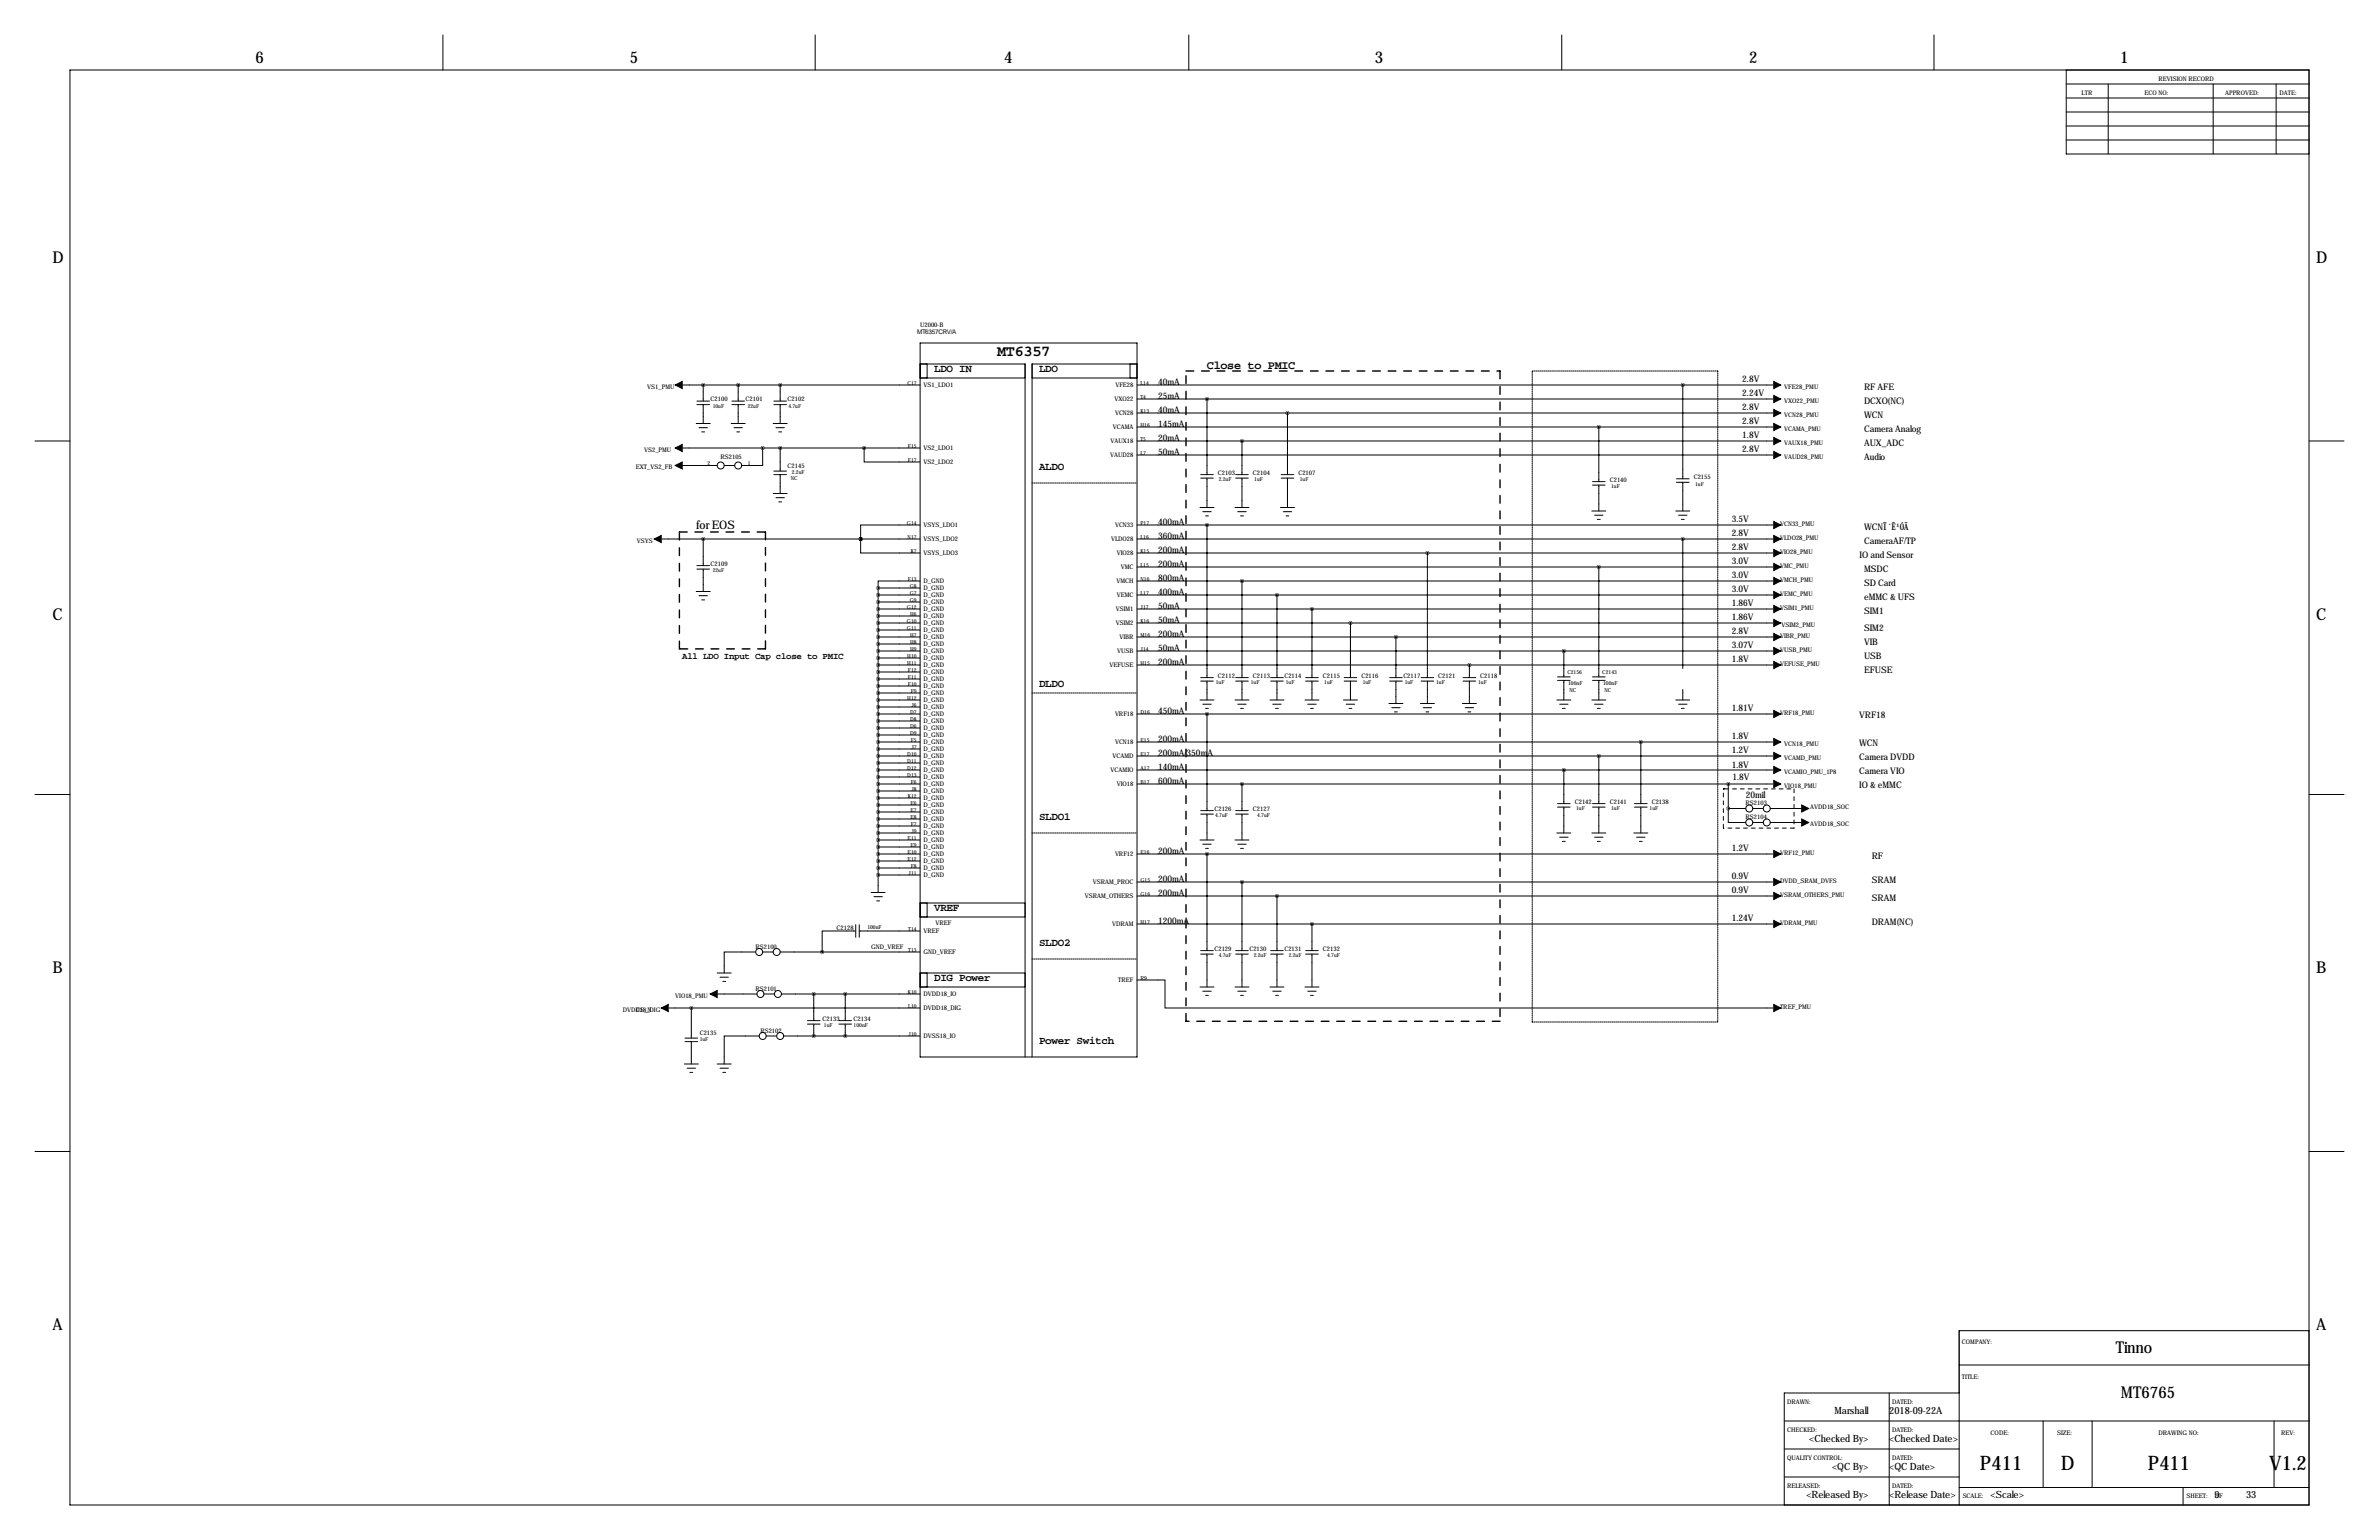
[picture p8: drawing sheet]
<svg xmlns="http://www.w3.org/2000/svg" width="864mm" height="559mm" viewBox="0 0 864 559" stroke-linecap="round" stroke-linejoin="round" font-family="sans-serif">
<defs><g id="words">
<g font-size="7.3">
<text x="718.7" y="533.3">P411</text>
<text x="748.1" y="533.3">D</text>
<text x="779.7" y="533.3">P411</text>
<text x="823.7" y="533.3">V1.2</text>
</g>
<g font-size="5.9">
<text x="92.7" y="22.9">6</text>
<text x="228.6" y="22.9">5</text>
<text x="364.5" y="22.9">4</text>
<text x="499.1" y="22.9">3</text>
<text x="635" y="22.9">2</text>
<text x="769.6" y="22.9">1</text>
<text x="19" y="95.2">D</text>
<text x="840.7" y="95.2">D</text>
<text x="19" y="224.8">C</text>
<text x="840.7" y="224.8">C</text>
<text x="19" y="353.1">B</text>
<text x="840.7" y="353.1">B</text>
<text x="19" y="482.6">A</text>
<text x="840.7" y="482.6">A</text>
<text x="768.1" y="490.9">Tinno</text>
<text x="769.9" y="507.4">MT6765</text>
</g>
<text font-size="5.6" x="361.9" y="129">MT6357</text>
<g font-size="4.3">
<text x="438.1" y="133.9">Close to PMIC</text>
<text x="252.7" y="191.8">for EOS</text>
</g>
<g font-size="4">
<text x="339.1" y="135.1">LDO IN</text>
<text x="377.2" y="135.1">LDO</text>
<text x="377.2" y="170.7">ALDO</text>
<text x="377.2" y="249.4">DLDO</text>
<text x="377.2" y="297.7">SLDO1</text>
<text x="339.1" y="330.7">VREF</text>
<text x="377.2" y="343.4">SLDO2</text>
<text x="339.1" y="356.1">DIG Power</text>
<text x="377.2" y="379">Power Switch</text>
</g>
<g font-size="3.6">
<text x="665.9" y="513">Marshall</text>
<text x="685.8" y="513">2018-09-22A</text>
<text x="656.8" y="523.2">&lt;Checked By&gt;</text>
<text x="685.8" y="523.2">&lt;Checked Date&gt;</text>
<text x="665.1" y="533.3">&lt;QC By&gt;</text>
<text x="685.8" y="533.3">&lt;QC Date&gt;</text>
<text x="655.7" y="543.5">&lt;Released By&gt;</text>
<text x="685.8" y="543.5">&lt;Release Date&gt;</text>
<text x="722.6" y="543.5">&lt;Scale&gt;</text>
<text x="803.9" y="543.5">9</text>
<text x="815.3" y="543.5">33</text>
</g>
<g font-size="3.3">
<text x="420.4" y="139.7">40mA</text>
<text x="632.5" y="138.4">2.8V</text>
<text x="632.5" y="143.5">2.24V</text>
<text x="676.7" y="141.5">RF AFE</text>
<text x="420.4" y="144.8">25mA</text>
<text x="420.4" y="149.9">40mA</text>
<text x="632.5" y="148.6">2.8V</text>
<text x="676.7" y="146.6">DCXO(NC)</text>
<text x="420.4" y="154.9">145mA</text>
<text x="632.5" y="153.7">2.8V</text>
<text x="676.7" y="151.6">WCN</text>
<text x="420.4" y="160">20mA</text>
<text x="632.5" y="158.8">1.8V</text>
<text x="676.7" y="156.7">Camera Analog</text>
<text x="676.7" y="161.8">AUX_ADC</text>
<text x="420.4" y="165.1">50mA</text>
<text x="632.5" y="163.8">2.8V</text>
<text x="676.7" y="166.9">Audio</text>
<text x="420.4" y="190.5">400mA</text>
<text x="628.6" y="189.2">3.5V</text>
<text x="420.4" y="195.6">360mA</text>
<text x="628.6" y="194.3">2.8V</text>
<text x="676.7" y="192.3">WCNÎ´Ê¹ÓÃ</text>
<text x="676.7" y="197.4">CameraAF/TP</text>
<text x="420.4" y="200.7">200mA</text>
<text x="628.6" y="199.4">2.8V</text>
<text x="675" y="202.4">IO and Sensor</text>
<text x="420.4" y="205.7">200mA</text>
<text x="628.6" y="204.5">3.0V</text>
<text x="628.6" y="209.6">3.0V</text>
<text x="676.7" y="207.5">MSDC</text>
<text x="420.4" y="210.8">800mA</text>
<text x="420.4" y="215.9">400mA</text>
<text x="628.6" y="214.6">3.0V</text>
<text x="676.7" y="212.6">SD Card</text>
<text x="420.4" y="221">50mA</text>
<text x="628.6" y="219.7">1.86V</text>
<text x="676.7" y="217.7">eMMC &amp; UFS</text>
<text x="420.4" y="226.1">50mA</text>
<text x="628.6" y="224.8">1.86V</text>
<text x="676.7" y="222.8">SIM1</text>
<text x="420.4" y="231.1">200mA</text>
<text x="628.6" y="229.9">2.8V</text>
<text x="676.7" y="229.1">SIM2</text>
<text x="247.6" y="239">All LDO Input Cap close to PMIC</text>
<text x="420.4" y="236.2">50mA</text>
<text x="628.6" y="235">3.07V</text>
<text x="676.7" y="234.2">VIB</text>
<text x="676.7" y="239.3">USB</text>
<text x="420.4" y="241.3">200mA</text>
<text x="628.6" y="240">1.8V</text>
<text x="676.7" y="244.3">EFUSE</text>
<text x="628.6" y="257.8">1.81V</text>
<text x="420.4" y="259.1">450mA</text>
<text x="674.9" y="260.4">VRF18</text>
<text x="420.4" y="269.2">200mA</text>
<text x="628.6" y="268">1.8V</text>
<text x="420.4" y="274.3">200mA/350mA</text>
<text x="628.6" y="273.1">1.2V</text>
<text x="674.9" y="270.5">WCN</text>
<text x="674.9" y="275.6">Camera DVDD</text>
<text x="420.4" y="279.4">140mA</text>
<text x="628.6" y="278.6">1.8V</text>
<text x="674.9" y="280.7">Camera VIO</text>
<text x="420.4" y="284.5">600mA</text>
<text x="628.9" y="283">1.8V</text>
<text x="674.9" y="285.8">IO &amp; eMMC</text>
<text x="633.7" y="289.6">20mil</text>
<text x="420.4" y="309.9">200mA</text>
<text x="628.6" y="308.6">1.2V</text>
<text x="679.4" y="311.7">RF</text>
<text x="420.4" y="320">200mA</text>
<text x="628.6" y="318.8">0.9V</text>
<text x="628.6" y="323.8">0.9V</text>
<text x="679.4" y="320.5">SRAM</text>
<text x="420.4" y="325.1">200mA</text>
<text x="679.4" y="326.9">SRAM</text>
<text x="420.4" y="335.3">1200mA</text>
<text x="628.6" y="334">1.24V</text>
<text x="679.4" y="335.8">DRAM(NC)</text>
</g>
<g font-size="2.3">
<text x="783.6" y="29.2">REVISION RECORD</text>
<text x="755.6" y="34.3">LTR</text>
<text x="778.5" y="34.3">ECO NO:</text>
<text x="807.7" y="34.3">APPROVED:</text>
<text x="827.5" y="34.3">DATE:</text>
<text x="334" y="118.6">U2000-B</text>
<text x="333" y="121.2">MT6357CRV/A</text>
<text x="234.9" y="141">VS1_PMU</text>
<text x="335.3" y="140.5">VS1_LDO1</text>
<text x="404.9" y="140.5">VFE28</text>
<text x="647.7" y="141">VFE28_PMU</text>
<text x="258" y="145.5">C2100</text>
<text x="270.7" y="145.5">C2101</text>
<text x="285.9" y="145.5">C2102</text>
<text x="404.6" y="145.5">VXO22</text>
<text x="647.7" y="146.1">VXO22_PMU</text>
<text x="404" y="155.7">VCAMA</text>
<text x="404.8" y="150.6">VCN28</text>
<text x="647.7" y="151.1">VCN28_PMU</text>
<text x="403.2" y="160.8">VAUX18</text>
<text x="647.7" y="156.2">VCAMA_PMU</text>
<text x="647.7" y="161.3">VAUX18_PMU</text>
<text x="233.8" y="163.8">VS2_PMU</text>
<text x="261.5" y="166.6">RS2105</text>
<text x="335.3" y="163.3">VS2_LDO1</text>
<text x="403" y="165.9">VAUD28</text>
<text x="647.7" y="166.4">VAUD28_PMU</text>
<text x="230.8" y="170.2">EXT_VS2_FB</text>
<text x="285.9" y="169.7">C2145</text>
<text x="335.3" y="168.4">VS2_LDO2</text>
<text x="442.1" y="172.2">C2103</text>
<text x="454.8" y="172.2">C2104</text>
<text x="471.3" y="172.2">C2107</text>
<text x="614.8" y="173.7">C2155</text>
<text x="584.4" y="174.8">C2140</text>
<text x="335.3" y="191.3">VSYS_LDO1</text>
<text x="404.8" y="191.3">VCN33</text>
<text x="646.2" y="190.8">VCN33_PMU</text>
<text x="231.1" y="196.8">VSYS</text>
<text x="335.3" y="196.3">VSYS_LDO2</text>
<text x="403.3" y="196.3">VLDO28</text>
<text x="646.2" y="195.8">VLDO28_PMU</text>
<text x="335.3" y="201.4">VSYS_LDO3</text>
<text x="405.4" y="201.4">VIO28</text>
<text x="646.2" y="200.9">VIO28_PMU</text>
<text x="258" y="205.2">C2109</text>
<text x="406.9" y="206.5">VMC</text>
<text x="646.2" y="206">VMC_PMU</text>
<text x="335.3" y="211.6">D_GND</text>
<text x="335.3" y="214.1">D_GND</text>
<text x="405.3" y="211.6">VMCH</text>
<text x="646.2" y="211.1">VMCH_PMU</text>
<text x="335.3" y="216.7">D_GND</text>
<text x="335.3" y="219.2">D_GND</text>
<text x="335.3" y="221.7">D_GND</text>
<text x="405" y="221.7">VSIM1</text>
<text x="405.4" y="216.7">VEMC</text>
<text x="646.2" y="216.2">VEMC_PMU</text>
<text x="646.2" y="221.2">VSIM1_PMU</text>
<text x="335.3" y="226.8">D_GND</text>
<text x="335.3" y="224.3">D_GND</text>
<text x="405" y="226.8">VSIM2</text>
<text x="646.7" y="227.3">VSIM2_PMU</text>
<text x="335.3" y="229.4">D_GND</text>
<text x="335.3" y="231.9">D_GND</text>
<text x="406.3" y="231.9">VIBR</text>
<text x="646.2" y="231.4">VIBR_PMU</text>
<text x="335.3" y="234.4">D_GND</text>
<text x="335.3" y="237">D_GND</text>
<text x="335.3" y="239.5">D_GND</text>
<text x="405.6" y="237">VUSB</text>
<text x="646.2" y="236.5">VUSB_PMU</text>
<text x="335.3" y="244.6">D_GND</text>
<text x="335.3" y="242.1">D_GND</text>
<text x="402.8" y="242.1">VEFUSE</text>
<text x="442.1" y="245.9">C2112</text>
<text x="454.8" y="245.9">C2113</text>
<text x="466.2" y="245.9">C2114</text>
<text x="480.2" y="245.9">C2115</text>
<text x="494.2" y="245.9">C2116</text>
<text x="509.4" y="245.9">C2117</text>
<text x="522.1" y="245.9">C2121</text>
<text x="537.4" y="245.9">C2118</text>
<text x="646.2" y="241.6">VEFUSE_PMU</text>
<text x="335.3" y="249.7">D_GND</text>
<text x="335.3" y="247.1">D_GND</text>
<text x="335.3" y="252.2">D_GND</text>
<text x="335.3" y="254.8">D_GND</text>
<text x="335.3" y="257.3">D_GND</text>
<text x="335.3" y="259.8">D_GND</text>
<text x="335.3" y="262.4">D_GND</text>
<text x="404.8" y="259.8">VRF18</text>
<text x="646.2" y="259.3">VRF18_PMU</text>
<text x="335.3" y="264.9">D_GND</text>
<text x="335.3" y="267.5">D_GND</text>
<text x="335.3" y="275.1">D_GND</text>
<text x="335.3" y="270">D_GND</text>
<text x="335.3" y="272.5">D_GND</text>
<text x="403.8" y="275.1">VCAMD</text>
<text x="404.8" y="270">VCN18</text>
<text x="647.7" y="270.5">VCN18_PMU</text>
<text x="647.7" y="275.6">VCAMD_PMU</text>
<text x="335.3" y="277.6">D_GND</text>
<text x="335.3" y="280.2">D_GND</text>
<text x="403.2" y="280.2">VCAMIO</text>
<text x="647.7" y="280.7">VCAMIO_PMU_1P8</text>
<text x="335.3" y="282.7">D_GND</text>
<text x="335.3" y="285.2">D_GND</text>
<text x="335.3" y="287.8">D_GND</text>
<text x="405.4" y="285.2">VIO18</text>
<text x="647.7" y="285.8">VIO18_PMU</text>
<text x="335.3" y="292.9">D_GND</text>
<text x="335.3" y="290.3">D_GND</text>
<text x="571.7" y="291.6">C2142</text>
<text x="584.4" y="291.6">C2141</text>
<text x="599.6" y="291.6">C2138</text>
<text x="633.7" y="292.1">RS2103</text>
<text x="657.2" y="293.6">AVDD18_SOC</text>
<text x="335.3" y="295.4">D_GND</text>
<text x="335.3" y="297.9">D_GND</text>
<text x="440.8" y="294.1">C2126</text>
<text x="454.8" y="294.1">C2127</text>
<text x="633.7" y="297.2">RS2104</text>
<text x="657.2" y="299.7">AVDD18_SOC</text>
<text x="335.3" y="305.6">D_GND</text>
<text x="335.3" y="300.5">D_GND</text>
<text x="335.3" y="303">D_GND</text>
<text x="335.3" y="308.1">D_GND</text>
<text x="335.3" y="310.6">D_GND</text>
<text x="404.8" y="310.6">VRF12</text>
<text x="646.2" y="310.1">VRF12_PMU</text>
<text x="335.3" y="313.2">D_GND</text>
<text x="335.3" y="315.7">D_GND</text>
<text x="335.3" y="318.3">D_GND</text>
<text x="396.7" y="320.8">VSRAM_PROC</text>
<text x="646.2" y="320.3">DVDD_SRAM_DVFS</text>
<text x="393.8" y="325.9">VSRAM_OTHERS</text>
<text x="646.2" y="325.4">VSRAM_OTHERS_PMU</text>
<text x="339.6" y="335.5">VREF</text>
<text x="646.2" y="335.5">VDRAM_PMU</text>
<text x="303.7" y="337.3">C2128</text>
<text x="335.3" y="338.6">VREF</text>
<text x="403.7" y="336">VDRAM</text>
<text x="274.2" y="344.2">RS2100</text>
<text x="316.2" y="344.2">GND_VREF</text>
<text x="335.3" y="346.2">GND_VREF</text>
<text x="440.8" y="344.9">C2129</text>
<text x="453.5" y="344.9">C2130</text>
<text x="466.2" y="344.9">C2131</text>
<text x="480.2" y="344.9">C2132</text>
<text x="274.2" y="359.4">RS2101</text>
<text x="405.9" y="356.4">TREF</text>
<text x="245.1" y="361.9">VIO18_PMU</text>
<text x="335.3" y="361.4">DVDD18_IO</text>
<text x="226.1" y="367">DVDD18_DIG</text>
<text x="230.9" y="367">CS_N</text>
<text x="298.6" y="370.3">C2133</text>
<text x="309.9" y="370.3">C2134</text>
<text x="335.3" y="366.5">DVDD18_DIG</text>
<text x="646.2" y="366">TREF_PMU</text>
<text x="254" y="375.4">C2135</text>
<text x="276" y="374.6">RS2102</text>
<text x="335.3" y="376.7">DVSS18_IO</text>
<text x="712.2" y="487.7">COMPANY:</text>
<text x="712.2" y="500.4">TITLE:</text>
<text x="648.7" y="509.3">DRAWN:</text>
<text x="686.8" y="509.3">DATED:</text>
<text x="648.7" y="519.4">CHECKED:</text>
<text x="686.8" y="519.4">DATED:</text>
<text x="722.6" y="520.7">CODE:</text>
<text x="746.8" y="520.7">SIZE:</text>
<text x="783.6" y="520.7">DRAWING NO:</text>
<text x="828" y="520.7">REV:</text>
<text x="648.7" y="529.6">QUALITY CONTROL:</text>
<text x="686.8" y="529.6">DATED:</text>
<text x="648.7" y="539.8">RELEASED:</text>
<text x="686.8" y="539.8">DATED:</text>
<text x="712.5" y="543.6">SCALE:</text>
<text x="793.7" y="543.6">SHEET:</text>
<text x="804" y="543.6">OF</text>
</g>
<g font-size="2">
<text x="329.5" y="139.7">C17</text>
<text x="414" y="139.7">L14</text>
<text x="258.7" y="148">10uF</text>
<text x="271.4" y="148">22uF</text>
<text x="286.2" y="148">4.7uF</text>
<text x="414" y="149.9">K13</text>
<text x="414" y="144.8">T4</text>
<text x="414" y="154.9">H16</text>
<text x="414" y="160">T5</text>
<text x="329.6" y="162.6">F15</text>
<text x="329.6" y="167.6">F17</text>
<text x="414" y="165.1">L7</text>
<text x="256.8" y="168.7">2</text>
<text x="271.5" y="168.7">1</text>
<text x="287.5" y="172.1">2.2uF</text>
<text x="287.1" y="174">NC</text>
<text x="442.4" y="174.6">2.2uF</text>
<text x="455.3" y="174.6">1uF</text>
<text x="471.8" y="174.6">1uF</text>
<text x="584.9" y="177.2">1uF</text>
<text x="615.3" y="176.2">1uF</text>
<text x="329.2" y="190.5">G14</text>
<text x="414" y="190.5">P17</text>
<text x="329.5" y="195.6">N17</text>
<text x="414" y="195.6">L16</text>
<text x="330.6" y="200.7">K7</text>
<text x="414" y="200.7">K15</text>
<text x="258.7" y="207.7">22uF</text>
<text x="414" y="205.7">L15</text>
<text x="329.6" y="210.8">F13</text>
<text x="330.3" y="215.9">G7</text>
<text x="330.3" y="213.4">G8</text>
<text x="414" y="210.8">N16</text>
<text x="414" y="215.9">L17</text>
<text x="329.2" y="221">G12</text>
<text x="330.3" y="218.4">G9</text>
<text x="414" y="221">J17</text>
<text x="329.2" y="226.1">G10</text>
<text x="330.4" y="223.5">H6</text>
<text x="414" y="226.1">K16</text>
<text x="329.2" y="228.6">G11</text>
<text x="330.4" y="231.1">H7</text>
<text x="330.4" y="233.7">H8</text>
<text x="414" y="231.1">M16</text>
<text x="329.4" y="238.8">H10</text>
<text x="330.4" y="236.2">H9</text>
<text x="414" y="236.2">J14</text>
<text x="329.4" y="241.3">H11</text>
<text x="329.6" y="243.8">F12</text>
<text x="414" y="241.3">H15</text>
<text x="569" y="244.5">C2156</text>
<text x="581.7" y="244.5">C2143</text>
<text x="329.6" y="248.9">F10</text>
<text x="329.6" y="246.4">F11</text>
<text x="330.6" y="251.5">F9</text>
<text x="441.3" y="248.3">1uF</text>
<text x="454" y="248.3">1uF</text>
<text x="466.7" y="248.3">1uF</text>
<text x="480.7" y="248.3">1uF</text>
<text x="494.7" y="248.3">1uF</text>
<text x="509.9" y="248.3">1uF</text>
<text x="521.4" y="248.3">1uF</text>
<text x="536.6" y="248.3">1uF</text>
<text x="569.3" y="248.7">100nF</text>
<text x="569.7" y="251.1">NC</text>
<text x="582" y="248.7">100nF</text>
<text x="582.4" y="251.1">NC</text>
<text x="329.4" y="254">H12</text>
<text x="330.8" y="256.5">J6</text>
<text x="330.4" y="259.1">D7</text>
<text x="330.4" y="261.6">D8</text>
<text x="414" y="259.1">D16</text>
<text x="330.4" y="264.2">D6</text>
<text x="330.4" y="266.7">D9</text>
<text x="330.6" y="269.2">F5</text>
<text x="414" y="269.2">E15</text>
<text x="329.4" y="274.3">D10</text>
<text x="330.8" y="271.8">J7</text>
<text x="414" y="274.3">E17</text>
<text x="329.4" y="276.9">D11</text>
<text x="329.4" y="279.4">D12</text>
<text x="329.4" y="281.9">D13</text>
<text x="414" y="279.4">A17</text>
<text x="330.6" y="284.5">F6</text>
<text x="330.8" y="287">J8</text>
<text x="414" y="284.5">B17</text>
<text x="329.6" y="289.6">K12</text>
<text x="330.5" y="292.1">E6</text>
<text x="330.5" y="294.6">E7</text>
<text x="330.5" y="297.2">E8</text>
<text x="330.6" y="299.7">F7</text>
<text x="441.1" y="296.6">4.7uF</text>
<text x="456.4" y="296.6">4.7uF</text>
<text x="572.2" y="294">1uF</text>
<text x="584.9" y="294">1uF</text>
<text x="598.8" y="294">1uF</text>
<text x="329.5" y="304.8">E11</text>
<text x="330.8" y="302.3">J9</text>
<text x="329.5" y="309.9">E10</text>
<text x="330.5" y="307.3">E9</text>
<text x="414" y="309.9">E16</text>
<text x="329.5" y="312.4">E12</text>
<text x="329.8" y="317.5">J11</text>
<text x="330.6" y="315">F8</text>
<text x="414" y="320">G15</text>
<text x="414" y="325.1">G16</text>
<text x="414" y="335.3">H17</text>
<text x="314.9" y="337.2">100nF</text>
<text x="329.7" y="337.8">T14</text>
<text x="329.7" y="345.4">T13</text>
<text x="442.4" y="347.4">4.7uF</text>
<text x="455.1" y="347.4">2.2uF</text>
<text x="467.8" y="347.4">2.2uF</text>
<text x="481.8" y="347.4">4.7uF</text>
<text x="414" y="355.6">R9</text>
<text x="329.6" y="360.7">K10</text>
<text x="329.7" y="365.8">L10</text>
<text x="254" y="377.8">1uF</text>
<text x="299.1" y="372.8">1uF</text>
<text x="309.9" y="372.8">100nF</text>
<text x="329.8" y="375.9">J10</text>
</g>
</g></defs>
<g fill="none" stroke="#000" stroke-width=".36">
<path d="M160.8 12.7v12.7M295.9 12.7v12.7M431.5 12.7v12.7M566.9 12.7v12.7M702.1 12.7v12.7M25.4 25.4h812.8v520.7h-812.8zM750.1 25.4v30.5h88.1M750.1 35.6h88.1M750.1 30.5h88.1M765.3 30.5v25.4M803.4 30.5v25.4M826.3 30.5v25.4"/>
<path d="M750.1 50.8h88.1M750.1 45.7h88.1M750.1 40.6h88.1M245.1 139.7h88.9M255.3 139.7v5.8M268 139.7v5.8M283.2 139.7v5.8M334 124.5h78.7v259h-78.7zM334 132.1h38.1v251.4M334 137.2h38.1M336.5 132.1v5.1M374.6 137.2h38.1"/>
<path d="M410.2 132.1v5.1M412.7 132.1h-38.1v251.4M412.7 139.7h233.7M610.9 139.7v34M252.7 153.7h5.1M253 145.5h4.6M253 146.8h4.6M253.7 155.2h3.1M254.8 156.7h1M255.3 146.8v6.9M265.4 153.7h5.1M265.7 145.5h4.6"/>
<path d="M265.7 146.8h4.6M266.4 155.2h3.1M267.5 156.7h1M268 146.8v6.9M280.7 153.7h5.1M280.9 145.5h4.6M280.9 146.8h4.6M281.7 155.2h3M282.7 156.7h1M283.2 146.8v6.9M412.7 149.9h233.7M412.7 154.9h233.7"/>
<path d="M412.7 144.8h233.7M438.1 144.8v27.4M467.4 149.9v22.3M580.4 154.9v19.9M12.7 160h12.7M245.1 162.6h88.9M245.1 168.9h15.2M262.9 168.9h3.8M276.9 162.6v6.3h-7.7M280.7 179.1h5.1M280.9 172.2h4.6M280.9 170.9h4.6"/>
<path d="M283.2 162.6v8.3M283.2 172.2v6.9M313.7 162.6v5h20.3M412.7 160h233.7M412.7 165.1h233.7M435.9 172.2h4.5M435.9 173.5h4.5M438.1 173.5v10.6M448.6 172.2h4.5M448.6 173.5h4.5M450.8 160v12.2M450.8 173.5v10.6"/>
<path d="M465.1 172.2h4.5M465.1 173.5h4.5M467.4 173.5v10.6M578.1 174.8h4.6M578.1 176h4.6M580.4 176v9.4M608.6 173.7h4.6M608.6 175h4.6M610.9 175v10.4M838.2 160h12.7M237.5 195.6h96.5M255.3 195.6v9.6"/>
<path d="M281.7 180.6h3M282.7 182.1h1M312.4 195.6v5.1h21.6M312.4 195.6h.1M334 190.5h-21.6v5.1M412.7 195.6h233.7M412.7 190.5h233.7M435.6 184.1h5.1M436.6 185.7h3.1M437.6 187.2h1.1M438.1 190.5v55.4M448.3 184.1h5.1"/>
<path d="M449.3 185.7h3.1M450.3 187.2h1.1M464.8 184.1h5.1M465.8 185.7h3.1M466.9 187.2h1M577.8 185.4h5.1M578.9 186.9h3M579.9 188.5h1M608.3 185.4h5.1M609.3 186.9h3.1M610.4 188.5h1M610.9 195.6v47"/>
<path d="M252.7 214.6h5.1M253 205.2h4.6M253 206.5h4.6M253.7 216.2h3.1M254.8 217.7h1M255.3 206.5v8.1M318.8 215.9h15.2M318.8 213.4h15.2M318.8 218.4h15.2M318.8 213.4v110.4M334 210.8h-15.2v2.6M412.7 205.7h233.7"/>
<path d="M412.7 210.8h233.7M412.7 200.7h233.7M412.7 215.9h233.7M450.8 210.8v35.1M463.5 215.9v30M518.2 200.7v45.2M580.4 205.7v39.9M318.8 221h15.2M318.8 226.1h15.2M318.8 236.2h15.2M318.8 231.1h15.2M318.8 228.6h15.2"/>
<path d="M318.8 223.5h15.2M318.8 233.7h15.2M318.8 238.8h15.2M412.7 221h233.7M412.7 226.1h233.7M412.7 236.2h233.7M412.7 231.1h233.7M476.2 221v24.9M490.2 226.1v19.8M506.7 231.1v14.8M567.7 236.2v9.4M318.8 259.1h15.2"/>
<path d="M318.8 241.3h15.2M318.8 251.5h15.2M318.8 248.9h15.2M318.8 246.4h15.2M318.8 243.8h15.2M318.8 254h15.2M318.8 256.5h15.2M412.7 259.1h233.7M412.7 241.3h233.7M435.6 254h5.1M435.9 245.9h4.5M435.9 247.1h4.5"/>
<path d="M436.6 255.5h3.1M437.6 257h1.1M438.1 247.1v6.9M438.1 259.1v35M448.3 254h5.1M448.6 245.9h4.5M448.6 247.1h4.5M449.3 255.5h3.1M450.3 257h1.1M450.8 247.1v6.9M461 254h5.1M461.3 245.9h4.5"/>
<path d="M461.3 247.1h4.5M462 255.5h3.1M463 257h1.1M463.5 247.1v6.9M473.7 254h5.1M474 245.9h4.5M474 247.1h4.5M474.7 255.5h3.1M475.7 257h1.1M476.2 247.1v6.9M487.7 254h5.1M487.9 245.9h4.6"/>
<path d="M487.9 247.1h4.6M488.7 255.5h3M489.7 257h1M490.2 247.1v6.9M504.2 255.3h5.1M504.4 245.9h4.6M504.4 247.1h4.6M505.2 256.8h3.1M506.2 258.3h1M506.7 247.1v8.2M515.6 255.3h5.1M515.9 245.9h4.5"/>
<path d="M515.9 247.1h4.5M516.6 256.8h3.1M517.7 258.3h1M518.2 247.1v8.2M530.9 255.3h5M531.1 245.9h4.6M531.1 247.1h4.6M531.9 256.8h3M532.9 258.3h1M533.4 241.3v4.6M533.4 247.1v8.2M565.1 254h5.1"/>
<path d="M565.4 246.9h4.6M565.4 245.6h4.6M566.2 255.5h3M567.2 257h1M567.7 246.9v7.1M577.8 254h5.1M578.1 246.9h4.6M578.1 245.6h4.6M578.9 255.5h3M579.9 257h1M580.4 246.9v7.1M608.3 254h5.1"/>
<path d="M609.3 255.5h3.1M610.4 257h1M610.9 250.2v3.8M318.8 269.2h15.2M318.8 279.4h15.2M318.8 274.3h15.2M318.8 264.2h15.2M318.8 261.6h15.2M318.8 266.7h15.2M318.8 276.9h15.2M318.8 271.8h15.2M412.7 269.2h233.7"/>
<path d="M412.7 279.4h233.7M412.7 274.3h233.7M567.7 279.4v12.2M580.4 274.3v17.3M595.6 269.2v22.4M12.7 288.3h12.7M318.8 284.5h15.2M318.8 281.9h15.2M318.8 292.1h15.2M318.8 294.6h15.2M318.8 297.2h15.2M318.8 299.7h15.2"/>
<path d="M318.8 287h15.2M318.8 289.6h15.2M412.7 284.5h233.7M435.9 294.1h4.5M435.9 295.4h4.5M438.1 295.4v9.4M448.6 294.1h4.5M448.6 295.4h4.5M450.8 284.5v9.6M450.8 295.4v9.4M565.4 291.6h4.6M565.4 292.9h4.6"/>
<path d="M567.7 292.9v9.4M578.1 291.6h4.6M578.1 292.9h4.6M580.4 292.9v9.4M593.3 291.6h4.6M593.3 292.9h4.6M595.6 292.9v9.4M627.4 293.4v5h6.3M627.4 293.4h6.3M627.4 284.5v8.9M636.3 293.4h3.8M636.3 298.4h3.8"/>
<path d="M642.6 293.4h14M642.6 298.4h14M838.2 288.3h12.7M318.8 309.9h15.2M318.8 307.3h15.2M318.8 304.8h15.2M318.8 312.4h15.2M318.8 315h15.2M318.8 302.3h15.2M318.8 317.5h15.2M412.7 309.9h233.7M435.6 304.8h5.1"/>
<path d="M436.6 306.3h3.1M437.6 307.8h1.1M438.1 309.9v35M448.3 304.8h5.1M449.3 306.3h3.1M450.3 307.8h1.1M565.1 302.3h5.1M566.2 303.8h3M567.2 305.3h1M577.8 302.3h5.1M578.9 303.8h3M579.9 305.3h1"/>
<path d="M593.1 302.3h5.1M594.1 303.8h3.1M595.1 305.3h1M310.6 337.8h-12.2v7.6M310.6 335.5v4.6M311.9 337.8h22.1M311.9 335.5v4.6M316.2 323.8h5.1M317.2 325.4h3.1M318.3 326.9h1M334 327.7h38.1M334 332.7h38.1"/>
<path d="M336.5 327.7v5M412.7 320h233.7M412.7 325.1h233.7M412.7 335.3h233.7M450.8 320v24.9M463.5 325.1v19.8M476.2 335.3v9.6M260.3 353.1h5.1M261.4 354.6h3M262.4 356.1h1M274.3 345.4h-11.4v7.7M276.9 345.4h3.8"/>
<path d="M283.2 345.4h50.8M334 353.1h38.1M334 358.1h38.1M336.5 353.1v5M412.7 355.6h10.2v10.2h223.5M435.6 358.1h5.1M435.9 344.9h4.5M435.9 346.2h4.5M436.6 359.7h3.1M438.1 346.2v11.9M448.3 358.1h5.1M448.6 344.9h4.5"/>
<path d="M448.6 346.2h4.5M449.3 359.7h3.1M450.8 346.2v11.9M461 358.1h5.1M461.3 344.9h4.5M461.3 346.2h4.5M462 359.7h3.1M463.5 346.2v11.9M473.7 358.1h5.1M474 344.9h4.5M474 346.2h4.5M474.7 359.7h3.1"/>
<path d="M476.2 346.2v11.9M240 365.8h94M248.7 376.7h4.5M248.7 378h4.5M251 365.8v10.9M251 378v8.1M257.8 360.7h17M275.6 375.9h-12.7v10.2M277.3 360.7h3.8M278.1 375.9h3.8M283.7 360.7h50.3M284.5 375.9h49.5"/>
<path d="M293.1 370.3h4.6M293.1 371.6h4.6M295.4 360.7v9.6M295.4 371.6v4.3M304.5 370.3h4.6M304.5 371.6h4.6M306.8 360.7v9.6M306.8 371.6v4.3M437.6 361.2h1.1M450.3 361.2h1.1M463 361.2h1.1M475.7 361.2h1.1"/>
<path d="M248.4 386.1h5.1M249.4 387.6h3.1M250.4 389.1h1.1M260.3 386.1h5.1M261.4 387.6h3M262.4 389.1h1M12.7 417.8h12.7M838.2 417.8h12.7M711.2 495.3h127M838.2 482.9h-127v63.2M647.7 515.6h190.5M685.8 505.5v40.6"/>
<path d="M711.2 505.5h-63.5v40.6M741.7 515.6v24.2M759.5 515.6v24.2M825.5 515.6v24.2M647.7 535.9h63.5M647.7 525.8h63.5M711.2 539.8h127M792.5 539.8v6.3"/>
<circle cx="261.6" cy="168.9" r="1.27"/>
<circle cx="268" cy="168.9" r="1.27"/>
<circle cx="635" cy="293.4" r="1.27"/>
<circle cx="635" cy="298.4" r="1.27"/>
<circle cx="641.3" cy="293.4" r="1.27"/>
<circle cx="641.3" cy="298.4" r="1.27"/>
<circle cx="275.6" cy="345.4" r="1.27"/>
<circle cx="281.9" cy="345.4" r="1.27"/>
<circle cx="276" cy="360.7" r="1.27"/>
<circle cx="276.9" cy="375.9" r="1.27"/>
<circle cx="282.4" cy="360.7" r="1.27"/>
<circle cx="283.2" cy="375.9" r="1.27"/>
</g>
<path d="M430.5 134.6h114M544.5 134.6v236M246.6 193h31.3M277.9 193v42.5M246.6 235.5v-42.5M277.9 235.5h-31.3M430.5 370.6v-236M544.5 370.6h-114" fill="none" stroke="#000" stroke-width=".51" stroke-dasharray="2.8 2.8"/>
<path d="M556.2 134.6h67.4M623.6 134.6v236.2M374.6 175.3h38.1M374.6 251.5h38.1M374.6 302.3h38.1M374.6 348h38.1M556.2 370.8v-236.2M623.6 370.8h-67.4" fill="none" stroke="#000" stroke-width=".36" stroke-dasharray=".4 .4"/>
<path d="M625.6 286.3h.5M626.1 286.3h25.2M651.3 286.3v14.2M625.6 300.5v-14.2M651.3 300.5h-25.7" fill="none" stroke="#000" stroke-width=".36" stroke-dasharray="1.4 1.4"/>
<g fill="#000" stroke="#000" stroke-width=".36">
<path d="M245.1 139.7l2.5-1.3v2.6zM643.9 138.4l2.5 1.3-2.5 1.3zM643.9 143.5l2.5 1.3-2.5 1.3zM643.9 148.6l2.5 1.3-2.5 1.2zM643.9 153.7l2.5 1.2-2.5 1.3zM245.1 162.6l2.5-1.3v2.5zM245.1 168.9l2.5-1.3v2.6zM643.9 158.8l2.5 1.2-2.5 1.3zM643.9 163.8l2.5 1.3-2.5 1.3zM237.5 195.6l2.5-1.3v2.5zM643.9 189.2l2.5 1.3-2.5 1.3zM643.9 194.3l2.5 1.3-2.5 1.2z"/>
<path d="M643.9 199.4l2.5 1.3-2.5 1.2zM643.9 204.5l2.5 1.2-2.5 1.3zM643.9 209.6l2.5 1.2-2.5 1.3zM643.9 214.6l2.5 1.3-2.5 1.3zM643.9 219.7l2.5 1.3-2.5 1.2zM643.9 229.9l2.5 1.2-2.5 1.3zM643.9 234.9l2.5 1.3-2.5 1.3zM643.9 224.8l2.5 1.3-2.5 1.2zM643.9 257.8l2.5 1.3-2.5 1.2zM643.9 240l2.5 1.3-2.5 1.3zM643.9 268l2.5 1.2-2.5 1.3zM643.9 273l2.5 1.3-2.5 1.3z"/>
<path d="M643.9 278.1l2.5 1.3-2.5 1.3zM643.9 283.2l2.5 1.3-2.5 1.3zM654 292.1l2.6 1.3-2.6 1.2zM654 297.2l2.6 1.2-2.6 1.3zM643.9 308.6l2.5 1.3-2.5 1.2zM643.9 318.8l2.5 1.2-2.5 1.3zM643.9 323.8l2.5 1.3-2.5 1.3zM643.9 334l2.5 1.3-2.5 1.2zM240 365.8l2.6-1.3v2.5zM257.8 360.7l2.5-1.3v2.5zM643.9 364.5l2.5 1.3-2.5 1.2z"/>
</g>
<path d="M476.2 221a.05 .05 0 0 0 .1 0 .05 .05 0 0 0-.1 0zM610.8 195.6a.05 .05 0 0 0 .1 0 .05 .05 0 0 0-.1 0zM567.6 236.2a.05 .05 0 0 0 .1 0 .05 .05 0 0 0-.1 0zM250.9 365.8a.05 .05 0 0 0 .1 0 .05 .05 0 0 0-.1 0zM476.2 335.3a.05 .05 0 0 0 .1 0 .05 .05 0 0 0-.1 0zM438.1 190.5a.05 .05 0 0 0 .1 0 .05 .05 0 0 0-.1 0zM450.8 320a.05 .05 0 0 0 .1 0 .05 .05 0 0 0-.1 0zM312.4 195.6a.05 .05 0 0 0 .1 0 .05 .05 0 0 0-.1 0zM255.2 195.6a.05 .05 0 0 0 .1 0 .05 .05 0 0 0-.1 0zM450.8 160a.05 .05 0 0 0 .1 0 .05 .05 0 0 0-.1 0zM463.5 325.1a.05 .05 0 0 0 .1 0 .05 .05 0 0 0-.1 0zM580.3 154.9a.05 .05 0 0 0 .1 0 .05 .05 0 0 0-.1 0zM610.8 139.7a.05 .05 0 0 0 .1 0 .05 .05 0 0 0-.1 0zM595.6 269.2a.05 .05 0 0 0 .1 0 .05 .05 0 0 0-.1 0zM306.8 375.9a.05 .05 0 0 0 .1 0 .05 .05 0 0 0-.1 0zM567.6 279.4a.05 .05 0 0 0 .1 0 .05 .05 0 0 0-.1 0zM467.3 149.9a.05 .05 0 0 0 .1 0 .05 .05 0 0 0-.1 0zM450.8 284.5a.05 .05 0 0 0 .1 0 .05 .05 0 0 0-.1 0zM518.1 200.7a.05 .05 0 0 0 .1 0 .05 .05 0 0 0-.1 0zM580.3 274.3a.05 .05 0 0 0 .1 0 .05 .05 0 0 0-.1 0zM438.1 144.8a.05 .05 0 0 0 .1 0 .05 .05 0 0 0-.1 0zM580.3 205.7a.05 .05 0 0 0 .1 0 .05 .05 0 0 0-.1 0zM506.7 231.1a.05 .05 0 0 0 .1 0 .05 .05 0 0 0-.1 0zM463.5 215.9a.05 .05 0 0 0 .1 0 .05 .05 0 0 0-.1 0zM283.2 139.7a.05 .05 0 0 0 .1 0 .05 .05 0 0 0-.1 0zM255.2 139.7a.05 .05 0 0 0 .1 0 .05 .05 0 0 0-.1 0zM267.9 139.7a.05 .05 0 0 0 .1 0 .05 .05 0 0 0-.1 0zM450.8 210.8a.05 .05 0 0 0 .1 0 .05 .05 0 0 0-.1 0zM438.1 309.9a.05 .05 0 0 0 .1 0 .05 .05 0 0 0-.1 0zM318.7 302.3a.05 .05 0 0 0 .1 0 .05 .05 0 0 0-.1 0zM318.7 238.8a.05 .05 0 0 0 .1 0 .05 .05 0 0 0-.1 0zM318.7 241.3a.05 .05 0 0 0 .1 0 .05 .05 0 0 0-.1 0zM318.7 243.8a.05 .05 0 0 0 .1 0 .05 .05 0 0 0-.1 0zM318.7 254a.05 .05 0 0 0 .1 0 .05 .05 0 0 0-.1 0zM318.7 246.4a.05 .05 0 0 0 .1 0 .05 .05 0 0 0-.1 0zM318.7 248.9a.05 .05 0 0 0 .1 0 .05 .05 0 0 0-.1 0zM318.7 251.5a.05 .05 0 0 0 .1 0 .05 .05 0 0 0-.1 0zM318.7 261.6a.05 .05 0 0 0 .1 0 .05 .05 0 0 0-.1 0zM318.7 264.2a.05 .05 0 0 0 .1 0 .05 .05 0 0 0-.1 0zM318.7 312.4a.05 .05 0 0 0 .1 0 .05 .05 0 0 0-.1 0zM318.7 309.9a.05 .05 0 0 0 .1 0 .05 .05 0 0 0-.1 0zM318.7 307.3a.05 .05 0 0 0 .1 0 .05 .05 0 0 0-.1 0zM318.7 304.8a.05 .05 0 0 0 .1 0 .05 .05 0 0 0-.1 0zM318.7 315a.05 .05 0 0 0 .1 0 .05 .05 0 0 0-.1 0zM318.7 213.4a.05 .05 0 0 0 .1 0 .05 .05 0 0 0-.1 0zM318.7 215.9a.05 .05 0 0 0 .1 0 .05 .05 0 0 0-.1 0zM318.7 218.4a.05 .05 0 0 0 .1 0 .05 .05 0 0 0-.1 0zM318.7 221a.05 .05 0 0 0 .1 0 .05 .05 0 0 0-.1 0zM318.7 223.5a.05 .05 0 0 0 .1 0 .05 .05 0 0 0-.1 0zM318.7 226.1a.05 .05 0 0 0 .1 0 .05 .05 0 0 0-.1 0zM318.7 228.6a.05 .05 0 0 0 .1 0 .05 .05 0 0 0-.1 0zM318.7 231.1a.05 .05 0 0 0 .1 0 .05 .05 0 0 0-.1 0zM318.7 233.7a.05 .05 0 0 0 .1 0 .05 .05 0 0 0-.1 0zM318.7 236.2a.05 .05 0 0 0 .1 0 .05 .05 0 0 0-.1 0zM318.7 256.5a.05 .05 0 0 0 .1 0 .05 .05 0 0 0-.1 0zM318.7 259.1a.05 .05 0 0 0 .1 0 .05 .05 0 0 0-.1 0zM318.7 266.7a.05 .05 0 0 0 .1 0 .05 .05 0 0 0-.1 0zM318.7 269.2a.05 .05 0 0 0 .1 0 .05 .05 0 0 0-.1 0zM318.7 271.8a.05 .05 0 0 0 .1 0 .05 .05 0 0 0-.1 0zM318.7 274.3a.05 .05 0 0 0 .1 0 .05 .05 0 0 0-.1 0zM318.7 276.9a.05 .05 0 0 0 .1 0 .05 .05 0 0 0-.1 0zM318.7 279.4a.05 .05 0 0 0 .1 0 .05 .05 0 0 0-.1 0zM318.7 281.9a.05 .05 0 0 0 .1 0 .05 .05 0 0 0-.1 0zM318.7 284.5a.05 .05 0 0 0 .1 0 .05 .05 0 0 0-.1 0zM318.7 287a.05 .05 0 0 0 .1 0 .05 .05 0 0 0-.1 0zM318.7 289.6a.05 .05 0 0 0 .1 0 .05 .05 0 0 0-.1 0zM318.7 292.1a.05 .05 0 0 0 .1 0 .05 .05 0 0 0-.1 0zM318.7 294.6a.05 .05 0 0 0 .1 0 .05 .05 0 0 0-.1 0zM318.7 297.2a.05 .05 0 0 0 .1 0 .05 .05 0 0 0-.1 0zM318.7 299.7a.05 .05 0 0 0 .1 0 .05 .05 0 0 0-.1 0zM438.1 259.1a.05 .05 0 0 0 .1 0 .05 .05 0 0 0-.1 0zM306.8 360.7a.05 .05 0 0 0 .1 0 .05 .05 0 0 0-.1 0zM312.4 195.6a.05 .05 0 0 0 .1 0 .05 .05 0 0 0-.1 0zM298.4 345.4a.05 .05 0 0 0 .1 0 .05 .05 0 0 0-.1 0zM318.7 317.5a.05 .05 0 0 0 .1 0 .05 .05 0 0 0-.1 0zM627.3 284.5a.05 .05 0 0 0 .1 0 .05 .05 0 0 0-.1 0zM490.2 226.1a.05 .05 0 0 0 .1 0 .05 .05 0 0 0-.1 0zM283.2 162.6a.05 .05 0 0 0 .1 0 .05 .05 0 0 0-.1 0zM627.3 293.4a.05 .05 0 0 0 .1 0 .05 .05 0 0 0-.1 0zM313.6 162.6a.05 .05 0 0 0 .1 0 .05 .05 0 0 0-.1 0zM276.8 162.6a.05 .05 0 0 0 .1 0 .05 .05 0 0 0-.1 0z" fill="#000" stroke="#000" stroke-width="1.3"/>
<use href="#words"/>
</svg>
